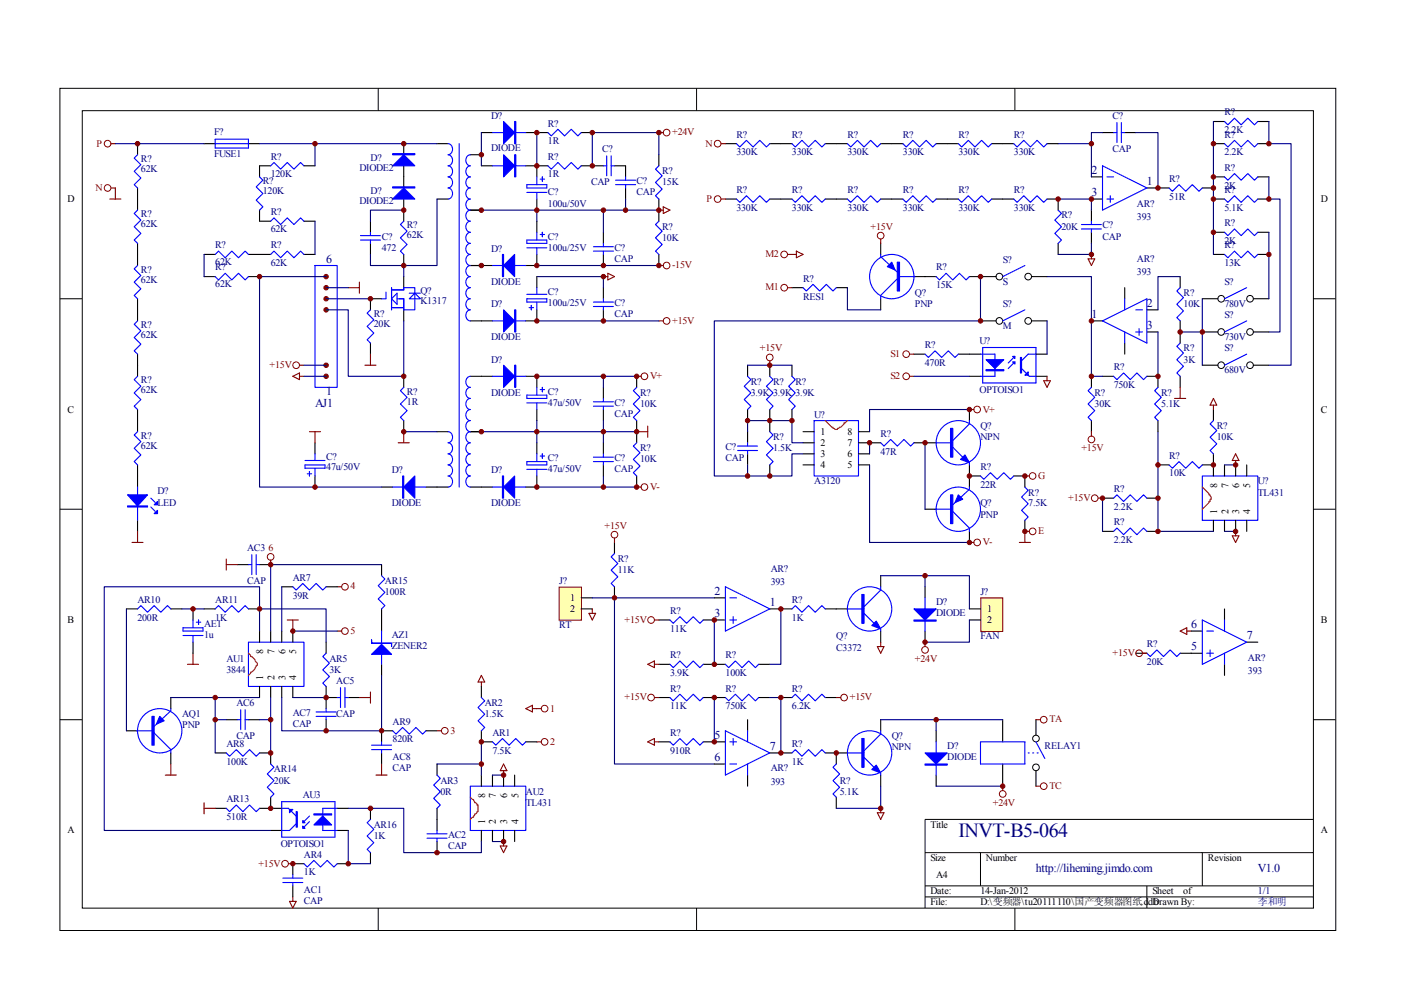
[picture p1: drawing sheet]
<svg xmlns="http://www.w3.org/2000/svg" width="297mm" height="210mm" viewBox="0 0 297 210" stroke-linecap="round" stroke-linejoin="round" font-family="sans-serif">
<defs><g id="words">
<text font-size="4.2" fill="#000080" x="203.2" y="177.4">INVT-B5-064</text>
<g font-size="2.5" fill="#000080">
<text x="231.4" y="36.9">2</text>
<text x="231.4" y="41.6">3</text>
<text x="243.2" y="39.2">1</text>
<text x="69.2" y="55.7">6</text>
<text x="243.2" y="65">2</text>
<text x="231.4" y="67.4">1</text>
<text x="243.2" y="69.8">3</text>
<text x="69.2" y="83.8">1</text>
<text x="66.8" y="86.2">AJ1</text>
<text x="151.5" y="126.2">2</text>
<text x="151.5" y="130.8">3</text>
<text x="163.2" y="128.5">1</text>
<text x="252.6" y="137.9">5</text>
<text x="252.6" y="133.2">6</text>
<text x="264.3" y="135.6">7</text>
<text x="151.5" y="156.6">5</text>
<text x="151.5" y="161.4">6</text>
<text x="163.2" y="159">7</text>
<text x="219.6" y="184.8">http://liheming.jimdo.com</text>
<text x="266.7" y="184.8">V1.0</text>
</g>
<g font-size="2.1" fill="#000080">
<text x="45.4" y="28.7">F?</text>
<text x="104.1" y="25.2">D?</text>
<text x="116.2" y="26.9">R?</text>
<text x="156.1" y="29.2">R?</text>
<text x="167.9" y="29.2">R?</text>
<text x="179.7" y="29.2">R?</text>
<text x="191.4" y="29.2">R?</text>
<text x="203.2" y="29.2">R?</text>
<text x="215" y="29.2">R?</text>
<text x="235.9" y="25.2">C?</text>
<text x="259.6" y="24.5">R?</text>
<text x="259.6" y="28.2">2.2K</text>
<text x="259.6" y="29.2">R?</text>
<text x="29.9" y="34.4">R?</text>
<text x="45.4" y="33.2">FUSE1</text>
<text x="57.4" y="33.9">R?</text>
<text x="78.6" y="34.1">D?</text>
<text x="104.1" y="32">DIODE</text>
<text x="116.2" y="30.6">1R</text>
<text x="116.2" y="33.9">R?</text>
<text x="127.7" y="32.3">C?</text>
<text x="156.1" y="32.9">330K</text>
<text x="167.9" y="32.9">330K</text>
<text x="179.7" y="32.9">330K</text>
<text x="191.4" y="32.9">330K</text>
<text x="203.2" y="32.9">330K</text>
<text x="215" y="32.9">330K</text>
<text x="235.9" y="32.3">CAP</text>
<text x="259.6" y="32.9">2.2K</text>
<text x="29.9" y="36.5">62K</text>
<text x="55.7" y="39">R?</text>
<text x="55.7" y="41.2">120K</text>
<text x="57.4" y="37.4">120K</text>
<text x="76.2" y="36.3">DIODE2</text>
<text x="78.6" y="41.2">D?</text>
<text x="116.2" y="37.6">1R</text>
<text x="116.2" y="41.4">C?</text>
<text x="125.3" y="39.3">CAP</text>
<text x="135" y="39">C?</text>
<text x="135" y="41.4">CAP</text>
<text x="140.4" y="36.9">R?</text>
<text x="140.4" y="39.3">15K</text>
<text x="156.1" y="40.9">R?</text>
<text x="167.9" y="40.9">R?</text>
<text x="179.7" y="40.9">R?</text>
<text x="191.4" y="40.9">R?</text>
<text x="203.2" y="40.9">R?</text>
<text x="215" y="40.9">R?</text>
<text x="247.9" y="38.6">R?</text>
<text x="259.6" y="36.3">R?</text>
<text x="259.6" y="40">2K</text>
<text x="259.6" y="40.9">R?</text>
<text x="29.9" y="46.1">R?</text>
<text x="57.4" y="45.6">R?</text>
<text x="76.2" y="43.3">DIODE2</text>
<text x="116.2" y="43.8">100u/50V</text>
<text x="156.1" y="44.7">330K</text>
<text x="167.9" y="44.7">330K</text>
<text x="179.7" y="44.7">330K</text>
<text x="191.4" y="44.7">330K</text>
<text x="203.2" y="44.7">330K</text>
<text x="215" y="44.7">330K</text>
<text x="225" y="46.3">R?</text>
<text x="241" y="43.8">AR?</text>
<text x="241" y="46.6">393</text>
<text x="247.9" y="42.3">51R</text>
<text x="259.6" y="44.7">5.1K</text>
<text x="29.9" y="48.2">62K</text>
<text x="45.6" y="52.7">R?</text>
<text x="57.4" y="49.1">62K</text>
<text x="57.4" y="52.7">R?</text>
<text x="80.9" y="50.8">C?</text>
<text x="80.9" y="53.2">472</text>
<text x="86.3" y="48.4">R?</text>
<text x="86.3" y="50.6">62K</text>
<text x="104.1" y="53.4">D?</text>
<text x="116.2" y="50.8">C?</text>
<text x="116.2" y="53.2">100u/25V</text>
<text x="130.3" y="53.2">C?</text>
<text x="140.4" y="48.7">R?</text>
<text x="140.4" y="51.1">10K</text>
<text x="225" y="48.7">20K</text>
<text x="233.8" y="48.4">C?</text>
<text x="233.8" y="50.8">CAP</text>
<text x="259.6" y="48">R?</text>
<text x="259.6" y="51.7">2K</text>
<text x="259.6" y="52.7">R?</text>
<text x="29.9" y="57.8">R?</text>
<text x="29.9" y="60">62K</text>
<text x="45.6" y="56.2">62K</text>
<text x="45.6" y="57.3">R?</text>
<text x="57.4" y="56.4">62K</text>
<text x="130.3" y="55.5">CAP</text>
<text x="170.3" y="59.7">R?</text>
<text x="198.5" y="57.3">R?</text>
<text x="212.6" y="55.7">S?</text>
<text x="241" y="55.5">AR?</text>
<text x="241" y="58.3">393</text>
<text x="259.6" y="56.4">13K</text>
<text x="45.6" y="60.9">62K</text>
<text x="89.2" y="62.3">Q?</text>
<text x="89.2" y="64.4">K1317</text>
<text x="104.1" y="60.5">DIODE</text>
<text x="104.1" y="65.1">D?</text>
<text x="116.2" y="62.5">C?</text>
<text x="116.2" y="64.9">100u/25V</text>
<text x="130.3" y="64.9">C?</text>
<text x="170.3" y="63.5">RES1</text>
<text x="194" y="62.8">Q?</text>
<text x="194" y="65.1">PNP</text>
<text x="198.5" y="61.1">15K</text>
<text x="212.6" y="60.5">S</text>
<text x="212.6" y="65.1">S?</text>
<text x="251" y="62.8">R?</text>
<text x="251" y="65.1">10K</text>
<text x="259.6" y="60.5">S?</text>
<text x="259.6" y="65.1">780V</text>
<text x="29.9" y="69.6">R?</text>
<text x="29.9" y="71.7">62K</text>
<text x="79.2" y="67.2">R?</text>
<text x="79.2" y="69.4">20K</text>
<text x="130.3" y="67.2">CAP</text>
<text x="212.6" y="69.8">M</text>
<text x="259.6" y="67.5">S?</text>
<text x="104.1" y="72.2">DIODE</text>
<text x="104.1" y="76.9">D?</text>
<text x="196.1" y="73.8">R?</text>
<text x="196.1" y="77.6">470R</text>
<text x="207.7" y="72.9">U?</text>
<text x="251" y="74.5">R?</text>
<text x="251" y="76.9">3K</text>
<text x="259.6" y="72.2">730V</text>
<text x="259.6" y="74.5">S?</text>
<text x="29.9" y="81.3">R?</text>
<text x="29.9" y="83.4">62K</text>
<text x="86.3" y="83.7">R?</text>
<text x="104.1" y="83.9">DIODE</text>
<text x="116.2" y="83.7">C?</text>
<text x="135.7" y="83.9">R?</text>
<text x="159.2" y="81.5">R?</text>
<text x="159.2" y="83.9">3.9K 3.9K 3.9K</text>
<text x="163.9" y="81.5">R?</text>
<text x="168.7" y="81.5">R?</text>
<text x="207.7" y="83.2">OPTOISO1</text>
<text x="232.1" y="83.9">R?</text>
<text x="236.1" y="78.5">R?</text>
<text x="236.1" y="82.3">750K</text>
<text x="246.2" y="83.9">R?</text>
<text x="259.6" y="79.2">680V</text>
<text x="86.3" y="85.8">1R</text>
<text x="116.2" y="86">47u/50V</text>
<text x="130.3" y="86">C?</text>
<text x="130.3" y="88.4">CAP</text>
<text x="135.7" y="86.3">10K</text>
<text x="172.6" y="88.6">U?</text>
<text x="232.1" y="86.3">30K</text>
<text x="246.2" y="86.3">5.1K</text>
<text x="29.9" y="93.1">R?</text>
<text x="29.9" y="95.2">62K</text>
<text x="135.7" y="95.7">R?</text>
<text x="153.8" y="95.4">C?</text>
<text x="163.9" y="93.3">R?</text>
<text x="163.9" y="95.7">1.5K</text>
<text x="186.7" y="92.6">R?</text>
<text x="207.9" y="90.9">Q?</text>
<text x="207.9" y="93.3">NPN</text>
<text x="258" y="90.9">R?</text>
<text x="258" y="93.3">10K</text>
<text x="69.2" y="97.6">C?</text>
<text x="69.2" y="99.7">47u/50V</text>
<text x="83.1" y="100.3">D?</text>
<text x="104.1" y="100.3">D?</text>
<text x="116.2" y="97.8">C?</text>
<text x="116.2" y="100.1">47u/50V</text>
<text x="130.3" y="97.8">C?</text>
<text x="130.3" y="100.1">CAP</text>
<text x="135.7" y="98">10K</text>
<text x="153.8" y="97.8">CAP</text>
<text x="186.7" y="96.4">47R</text>
<text x="207.9" y="99.7">R?</text>
<text x="247.9" y="97.3">R?</text>
<text x="247.9" y="101">10K</text>
<text x="33.4" y="104.8">D?</text>
<text x="33.4" y="107.2">LED</text>
<text x="83.1" y="107.2">DIODE</text>
<text x="104.1" y="107.4">DIODE</text>
<text x="172.6" y="102.7">A3120</text>
<text x="207.9" y="107.4">Q?</text>
<text x="207.9" y="103.4">22R</text>
<text x="218" y="105.1">R?</text>
<text x="218" y="107.4">7.5K</text>
<text x="236.1" y="104.3">R?</text>
<text x="266.7" y="102.7">U?</text>
<text x="266.7" y="105.1">TL431</text>
<text x="207.9" y="109.7">PNP</text>
<text x="236.1" y="111.4">R?</text>
<text x="236.1" y="108.1">2.2K</text>
<text x="52.4" y="116.8">AC3</text>
<text x="131" y="119.1">R?</text>
<text x="236.1" y="115.2">2.2K</text>
<text x="52.4" y="123.9">CAP</text>
<text x="62.1" y="123.1">AR7</text>
<text x="81.6" y="123.9">AR15</text>
<text x="118.5" y="123.9">J?</text>
<text x="131" y="121.5">11K</text>
<text x="163.4" y="121.3">AR?</text>
<text x="163.4" y="124.1">393</text>
<text x="29.1" y="127.9">AR10</text>
<text x="29.1" y="131.6">200R</text>
<text x="45.6" y="127.9">AR11</text>
<text x="45.6" y="131.6">1K</text>
<text x="62.1" y="126.9">39R</text>
<text x="81.6" y="126.2">100R</text>
<text x="142.1" y="130.1">R?</text>
<text x="167.9" y="127.9">R?</text>
<text x="167.9" y="131.6">1K</text>
<text x="198.5" y="128.3">D?</text>
<text x="198.5" y="130.7">DIODE</text>
<text x="207.9" y="126.2">J?</text>
<text x="43.3" y="133">AE1</text>
<text x="43.3" y="135.3">1u</text>
<text x="83.1" y="135.3">AZ1</text>
<text x="83.1" y="137.7">ZENER2</text>
<text x="118.5" y="133.2">RT</text>
<text x="142.1" y="134">11K</text>
<text x="177.3" y="135.6">Q?</text>
<text x="177.3" y="137.9">C3372</text>
<text x="207.9" y="135.6">FAN</text>
<text x="243.2" y="137.3">R?</text>
<text x="48" y="140.3">AU1</text>
<text x="48" y="142.6">3844</text>
<text x="69.8" y="140.3">AR5</text>
<text x="69.8" y="142.6">3K</text>
<text x="142.1" y="139.5">R?</text>
<text x="142.1" y="143.4">3.9K</text>
<text x="153.8" y="139.5">R?</text>
<text x="153.8" y="143.4">100K</text>
<text x="243.2" y="141">20K</text>
<text x="264.6" y="140.1">AR?</text>
<text x="264.6" y="142.8">393</text>
<text x="50.1" y="149.7">AC6</text>
<text x="71.3" y="145">AC5</text>
<text x="102.8" y="149.7">AR2</text>
<text x="142.1" y="146.7">R?</text>
<text x="153.8" y="146.7">R?</text>
<text x="167.9" y="146.7">R?</text>
<text x="38.6" y="152">AQ1</text>
<text x="38.6" y="154.4">PNP</text>
<text x="62.1" y="151.8">AC7</text>
<text x="62.1" y="154.1">CAP</text>
<text x="71.3" y="152">CAP</text>
<text x="83.2" y="153.7">AR9</text>
<text x="102.8" y="152">1.5K</text>
<text x="142.1" y="150.4">11K</text>
<text x="153.8" y="150.4">750K</text>
<text x="167.9" y="150.4">6.2K</text>
<text x="48" y="158.3">AR8</text>
<text x="50.1" y="156.7">CAP</text>
<text x="83.2" y="157.4">820R</text>
<text x="83.2" y="161.2">AC8</text>
<text x="104.4" y="156.1">AR1</text>
<text x="104.4" y="159.8">7.5K</text>
<text x="142.1" y="156.1">R?</text>
<text x="142.1" y="159.8">910R</text>
<text x="167.9" y="158.3">R?</text>
<text x="189.1" y="156.7">Q?</text>
<text x="189.1" y="159.1">NPN</text>
<text x="200.8" y="158.8">D?</text>
<text x="200.8" y="161.2">DIODE</text>
<text x="221.5" y="158.8">RELAY1</text>
<text x="48" y="162.2">100K</text>
<text x="58.1" y="163.8">AR14</text>
<text x="58.1" y="166.1">20K</text>
<text x="83.2" y="163.5">CAP</text>
<text x="93.4" y="166.1">AR3</text>
<text x="163.4" y="163.5">AR?</text>
<text x="163.4" y="166.4">393</text>
<text x="167.9" y="162.2">1K</text>
<text x="178.1" y="166.1">R?</text>
<text x="48" y="170.1">AR13</text>
<text x="48" y="173.8">510R</text>
<text x="64.2" y="169.2">AU3</text>
<text x="93.4" y="168.5">0R</text>
<text x="111.5" y="168.5">AU2</text>
<text x="111.5" y="170.8">TL431</text>
<text x="178.1" y="168.5">5.1K</text>
<text x="59.5" y="179.5">OPTOISO1</text>
<text x="79.2" y="175.5">AR16</text>
<text x="79.2" y="177.9">1K</text>
<text x="95" y="177.6">AC2</text>
<text x="64.4" y="181.9">AR4</text>
<text x="64.4" y="185.6">1K</text>
<text x="95" y="180">CAP</text>
<text x="64.4" y="189.3">AC1</text>
<text x="64.4" y="191.7">CAP</text>
<text x="266.7" y="189.6">1/1</text>
<text x="266.7" y="192">李和明</text>
</g>
<g font-size="2.1" fill="#800000">
<text x="142.5" y="28.7">+24V</text>
<text x="20.5" y="31.1">P</text>
<text x="149.6" y="31.1">N</text>
<text x="20.2" y="40.5">N</text>
<text x="149.8" y="42.8">P</text>
<text x="184.6" y="48.7">+15V</text>
<text x="142.5" y="56.9">-15V</text>
<text x="162.3" y="54.5">M2</text>
<text x="162.3" y="61.6">M1</text>
<text x="142.5" y="68.7">+15V</text>
<text x="161.1" y="74.5">+15V</text>
<text x="188.8" y="75.7">S1</text>
<text x="57.1" y="78.1">+15V</text>
<text x="137.8" y="80.4">V+</text>
<text x="188.8" y="80.4">S2</text>
<text x="208.4" y="87.5">V+</text>
<text x="229.3" y="95.7">+15V</text>
<text x="220.1" y="101.5">G</text>
<text x="137.8" y="103.9">V-</text>
<text x="226.5" y="106.2">+15V</text>
<text x="128.2" y="112.1">+15V</text>
<text x="220.1" y="113.3">E</text>
<text x="56.9" y="116.8">6</text>
<text x="208.4" y="115.6">V-</text>
<text x="74.3" y="125">4</text>
<text x="74.3" y="134.4">5</text>
<text x="132.4" y="132.1">+15V</text>
<text x="194" y="140.3">+24V</text>
<text x="235.9" y="139.1">+15V</text>
<text x="132.4" y="148.5">+15V</text>
<text x="180.2" y="148.5">+15V</text>
<text x="95.5" y="155.5">3</text>
<text x="116.7" y="150.9">1</text>
<text x="222.5" y="153.2">TA</text>
<text x="116.7" y="157.9">2</text>
<text x="222.5" y="167.3">TC</text>
<text x="210.5" y="170.8">+24V</text>
<text x="54.8" y="183.7">+15V</text>
</g>
<g font-size="2.1">
<text x="14.3" y="42.8">D</text>
<text x="280.1" y="42.8">D</text>
<text x="14.3" y="87.5">C</text>
<text x="280.1" y="87.5">C</text>
<text x="174" y="92.1">1</text>
<text x="174" y="94.5">2</text>
<text x="179.7" y="94.5">7</text>
<text x="179.7" y="92.1">8</text>
<text x="174" y="96.9">3</text>
<text x="174" y="99.2">4</text>
<text x="179.7" y="99.2">5</text>
<text x="179.7" y="96.9">6</text>
<text x="258.1" y="103.5" transform="rotate(-90 258.1 103.5)">8</text>
<text x="260.4" y="103.5" transform="rotate(-90 260.4 103.5)">7</text>
<text x="262.7" y="103.5" transform="rotate(-90 262.7 103.5)">6</text>
<text x="265.1" y="103.5" transform="rotate(-90 265.1 103.5)">5</text>
<text x="258.1" y="108.9" transform="rotate(-90 258.1 108.9)">1</text>
<text x="260.4" y="108.9" transform="rotate(-90 260.4 108.9)">2</text>
<text x="262.7" y="108.9" transform="rotate(-90 262.7 108.9)">3</text>
<text x="265.1" y="108.9" transform="rotate(-90 265.1 108.9)">4</text>
<text x="120.9" y="127.4">1</text>
<text x="120.9" y="129.7">2</text>
<text x="209.3" y="129.7">1</text>
<text x="14.3" y="132.1">B</text>
<text x="209.3" y="132.1">2</text>
<text x="280.1" y="132.1">B</text>
<text x="55.8" y="138.7" transform="rotate(-90 55.8 138.7)">8</text>
<text x="58.2" y="138.7" transform="rotate(-90 58.2 138.7)">7</text>
<text x="60.5" y="138.7" transform="rotate(-90 60.5 138.7)">6</text>
<text x="62.8" y="138.7" transform="rotate(-90 62.8 138.7)">5</text>
<text x="55.8" y="144.1" transform="rotate(-90 55.8 144.1)">1</text>
<text x="58.2" y="144.1" transform="rotate(-90 58.2 144.1)">2</text>
<text x="60.5" y="144.1" transform="rotate(-90 60.5 144.1)">3</text>
<text x="62.8" y="144.1" transform="rotate(-90 62.8 144.1)">4</text>
<text x="102.9" y="169.3" transform="rotate(-90 102.9 169.3)">8</text>
<text x="105.2" y="169.3" transform="rotate(-90 105.2 169.3)">7</text>
<text x="107.5" y="169.3" transform="rotate(-90 107.5 169.3)">6</text>
<text x="109.9" y="169.3" transform="rotate(-90 109.9 169.3)">5</text>
<text x="14.3" y="176.7">A</text>
<text x="102.9" y="174.7" transform="rotate(-90 102.9 174.7)">1</text>
<text x="105.2" y="174.7" transform="rotate(-90 105.2 174.7)">2</text>
<text x="107.5" y="174.7" transform="rotate(-90 107.5 174.7)">3</text>
<text x="109.9" y="174.7" transform="rotate(-90 109.9 174.7)">4</text>
<text x="197.3" y="175.5">Title</text>
<text x="280.1" y="176.7">A</text>
<text x="197.3" y="182.6">Size</text>
<text x="209" y="182.6">Number</text>
<text x="256.1" y="182.6">Revision</text>
<text x="197.3" y="189.6">Date:</text>
<text x="197.3" y="192">File:</text>
<text x="198.5" y="186.1">A4</text>
<text x="207.9" y="189.6">14-Jan-2012</text>
<text x="207.9" y="192">D:\变频器\tu20111110\国产变频器图纸.ddb</text>
<text x="244.3" y="189.6">Sheet</text>
<text x="244.3" y="192">Drawn By:</text>
<text x="250.9" y="189.6">of</text>
</g>
</g></defs>
<g fill="none" stroke="#000" stroke-width=".21">
<path d="M12.7 18.7h270.5v178.6h-270.5zM80.2 18.7v4.7M147.7 18.7v4.7M215.2 18.7v4.7M17.4 23.5h261.1v169h-261.1zM12.7 63.3h4.7M278.4 63.3h4.7M12.7 108h4.7M278.4 108h4.7M12.7 152.6h4.7M278.4 152.6h4.7M278.4 173.7h-82.3v18.8"/>
<path d="M80.2 192.5v4.7M147.7 192.5v4.7M196.1 180.8h82.3M196.1 187.8h82.3M196.1 190.2h82.3M207.9 180.8v7M215.2 192.5v4.7M243.2 187.8v4.7M254.9 180.8v7"/>
<circle cx="211.9" cy="58.6" r=".7"/>
<circle cx="218" cy="58.6" r=".71"/>
<circle cx="211.9" cy="68" r=".71"/>
<circle cx="218" cy="68" r=".71"/>
<circle cx="258.9" cy="70.4" r=".7"/>
<circle cx="258.9" cy="63.3" r=".7"/>
<circle cx="258.9" cy="77.4" r=".7"/>
<circle cx="265" cy="70.4" r=".71"/>
<circle cx="265" cy="77.4" r=".71"/>
<circle cx="265" cy="63.3" r=".71"/>
</g>
<g fill="none" stroke="#000" stroke-width=".23">
<path d="M29.2 30.5v2.3M29.2 39.9v4.7M43.3 30.5h2.3M52.7 30.5h2.3M57.4 35.2h-2.4v2.3M64.4 35.2h2.4M85.6 30.5v2.3M85.6 35.2v4.7M92.7 30.5h2.3M99.7 32.8h2.4M102.1 35.2h2.3M102.1 28.1h2.3"/>
<path d="M111.5 35.2h4.7M111.5 28.1h4.7M113.8 35.2v2.3M123.2 35.2h4.7M123.2 28.1h2.4M130.3 35.2h2.3v2.3M132.6 39.9v2.3M139.7 32.8v2.4M153.8 30.5h2.4M163.2 30.5h4.7M175 30.5h4.7M186.7 30.5h4.7"/>
<path d="M198.5 30.5h4.7M210.2 30.5h4.7M222 30.5h2.3M231.4 37.5h2.4M233.8 28.1h2.3M238.5 28.1h2.3M243.2 39.9h4.7M254.9 39.9h2.4M257.3 30.5h2.3M257.3 37.5h2.3M257.3 25.8h2.3M266.7 30.5h2.3"/>
<path d="M266.7 37.5h2.3M266.7 25.8h2.3M29.2 51.6v4.7M43.3 53.9h2.3M43.3 58.6h2.3M52.7 53.9h4.7M52.7 58.6h2.3M55 44.6v2.3h2.4M64.4 46.9h2.4M64.4 53.9h2.4M78.5 46.9v2.4M78.5 51.6v2.3"/>
<path d="M85.6 42.2v4.7M85.6 53.9v2.4M85.6 58.6v2.4M92.7 42.2h2.3M99.7 44.6h2.4M99.7 56.3h4.7M113.8 53.9v2.4h-2.3M113.8 42.2v2.4M113.8 46.9v2.4M113.8 58.6v2.4M127.9 49.3v2.3M127.9 53.9v2.4"/>
<path d="M139.7 42.2v4.7M139.7 53.9v2.4M153.8 42.2h2.4M163.2 42.2h4.7M175 42.2h4.7M186.7 42.2h4.7M186.7 51.6v2.3M193.8 58.6h4.7M198.5 42.2h4.7M205.5 58.6h5.7M210.2 42.2h4.7M218.7 58.6h3.3"/>
<path d="M222 42.2h2.3v2.4M224.3 51.6v2.3M231.4 42.2h2.4M231.4 44.6v2.3M231.4 49.3v2.3M250.2 58.6v2.4M257.3 42.2h2.3M257.3 53.9h2.3M257.3 49.3h2.3M266.7 42.2h2.3M266.7 53.9h2.3M266.7 49.3h2.3"/>
<path d="M29.2 63.3v4.7M29.2 75.1v4.7M78.5 72.7v2.4M80.9 63.3h-2.4v2.4M85.6 65.7v2.3M85.6 79.8v2.3M99.7 68h4.7M99.7 79.8h4.7M111.5 79.8h2.3v2.3M113.8 65.7v2.3h-2.3M127.9 61v2.3M127.9 65.7v2.3"/>
<path d="M135 79.8v2.3M158.5 77.4v2.4M163.2 77.4v2.4M167.9 77.4v2.4M167.9 61h2.4M177.3 61h2.4M186.7 63.3v2.4M193.8 75.1h2.3M203.2 75.1h4.7M205.5 79.8h2.4M207.9 68h3.3M218.7 68h3.3"/>
<path d="M219.6 79.8h2.4M219.6 75.1h2.4M231.4 68h2.4M231.4 79.8v2.3M233.8 79.8h2.3M238.5 61v2.3M238.5 72.7v2.4M243.2 79.8h2.3v2.3M243.2 70.4h2.3M243.2 65.7h2.3M250.2 68v4.7M250.2 79.8v2.3"/>
<path d="M254.9 63.3h3.3M254.9 70.4h3.3M254.9 77.4h3.3M265.7 63.3h3.3M265.7 70.4h3.3M265.7 77.4h3.3M29.2 86.8v4.7M29.2 98.6v4.7M66.8 93.9v2.3M85.6 89.2v2.3M92.7 91.5h2.3M99.7 91.5h2.4"/>
<path d="M113.8 86.8v2.4M113.8 93.9v2.3M127.9 82.1v2.4M127.9 86.8v2.4M127.9 93.9v2.3M127.9 98.6v2.3M135 89.2v4.7M158.5 86.8v2.4M158.5 91.5v2.4M158.5 96.2v2.4M163.2 86.8v4.7M163.2 98.6v2.3"/>
<path d="M167.9 86.8v2.4M170.3 91.5h2.3M170.3 98.6h2.3M170.3 93.9h2.3M170.3 96.2h2.3M182 91.5h2.4M182 98.6h2.4M182 93.9h4.7M182 96.2h2.4M193.8 93.9h4.7M205.5 86.8v2.4M205.5 98.6v4.7"/>
<path d="M231.4 89.2v2.3M245.5 98.6h2.4M245.5 89.2v2.3M254.9 98.6h2.4M257.3 86.8v2.4M257.3 96.2v4.7M259.6 98.6v2.3M262 98.6v2.3M264.3 98.6v2.3M29.2 110.3v2.4M50.3 119.7h2.4M55 119.7h2.4"/>
<path d="M66.8 100.9v2.4M80.9 103.3h2.3M80.9 119.7v2.4M90.3 103.3h4.7M99.7 103.3h4.7M113.8 100.9v2.4h-2.3M135 100.9v2.4M196.1 108h2.4M205.5 112.7v2.3M205.5 100.9h2.4M214.9 100.9h2.4v2.4M217.3 110.3v2.4"/>
<path d="M233.8 112.7h2.3M233.8 105.6h2.3M243.2 112.7h2.3M243.2 105.6h2.3M257.3 110.3v2.4M259.6 110.3v2.4M262 110.3v2.4M264.3 110.3v2.4M26.8 129.1h2.4M36.2 129.1h2.4M40.9 129.1v2.4M40.9 136.2v2.3"/>
<path d="M43.3 129.1h2.3M52.7 129.1h2.3M55 133.8v2.4M57.4 133.8v2.4M59.7 133.8v2.4M59.7 124.4h2.4M62.1 133.8v2.4M69.1 124.4h2.4M69.1 136.2v2.3M80.9 129.1v4.7M26.8 154.9h2.4M36.2 147.9v2.3"/>
<path d="M36.2 159.6v2.4M45.6 159.6h2.4M48 152.6h2.3M52.7 152.6h2.3M55 145.5v2.4M55 159.6h2.4v2.4M57.4 145.5v2.4M59.7 145.5v2.4M62.1 145.5v2.4M69.1 145.5v4.7M69.1 152.6v2.3M69.1 147.9h2.4"/>
<path d="M73.8 147.9h2.4M80.9 140.9v2.3M80.9 159.6v2.4M83.2 154.9h-2.3v2.4M90.3 154.9h2.4M102.1 145.5v2.4M102.1 154.9v2.4h2.3M111.5 157.3h2.3M45.6 171.4h2.4M55 171.4h4.7M57.4 169v2.4M57.4 176.1h2.3"/>
<path d="M71.5 176.1h2.3M71.5 171.4h2.3M78.5 171.4v2.3M92.7 162v2.3M92.7 171.4v4.7M92.7 178.4v2.4M102.1 164.3v2.4M102.1 176.1v2.3M104.4 164.3v2.4M104.4 176.1v2.3M106.8 164.3v2.4M106.8 176.1v2.3"/>
<path d="M109.1 164.3v2.4M109.1 176.1v2.3M62.1 187.8v2.4M64.4 183.1h-2.3v2.4M71.5 183.1h2.3M78.5 180.8v2.3"/>
</g>
<g fill="none" stroke="#00f" stroke-width=".23">
<path d="M29.2 32.8l-.7 .7 1.4 1.4-1.4 1.4 1.4 1.4-1.4 1.5 .7 .7M45.6 29.5h7.1v1.9h-7.1zM45.6 30.5h7.1M55 37.5l.7 .7-1.4 1.4 1.4 1.4-1.4 1.4 1.4 1.5-.7 .7M57.4 35.2l.7-.7 1.4 1.4 1.4-1.4 1.4 1.4 1.4-1.4 .7 .7M95 30.5a1.21 1.21 0 0 1 .9 1.1 1.21 1.21 0 0 1-.9 1.2 1.2 1.2 0 0 1 .9 1.2 1.2 1.2 0 0 1-.9 1.2 1.2 1.2 0 0 1 .9 1.1 1.2 1.2 0 0 1-.9 1.2 1.2 1.2 0 0 1 .9 1.2 1.2 1.2 0 0 1-.9 1.2 1.2 1.2 0 0 1 .9 1.1 1.2 1.2 0 0 1-.9 1.2M97.4 30.5v72.8M99.7 32.8a1.2 1.2 0 0 0-.9 1.2 1.2 1.2 0 0 0 .9 1.2 1.2 1.2 0 0 0-.9 1.1 1.2 1.2 0 0 0 .9 1.2 1.2 1.2 0 0 0-.9 1.2 1.2 1.2 0 0 0 .9 1.2 1.2 1.2 0 0 0-.9 1.1 1.2 1.2 0 0 0 .9 1.2 1.2 1.2 0 0 0-.9 1.2 1.2 1.2 0 0 0 .9 1.2 1.2 1.2 0 0 0-.9 1.1 1.2 1.2 0 0 0 .9 1.2 1.21 1.21 0 0 0-.9 1.2 1.21 1.21 0 0 0 .9 1.2 1.2 1.2 0 0 0-.9 1.1 1.2 1.2 0 0 0 .9 1.2 1.2 1.2 0 0 0-.9 1.2 1.2 1.2 0 0 0 .9 1.1 1.2 1.2 0 0 0-.9 1.2 1.2 1.2 0 0 0 .9 1.2 1.2 1.2 0 0 0-.9 1.2 1.2 1.2 0 0 0 .9 1.1 1.2 1.2 0 0 0-.9 1.2 1.2 1.2 0 0 0 .9 1.2 1.2 1.2 0 0 0-.9 1.2 1.2 1.2 0 0 0 .9 1.1 1.2 1.2 0 0 0-.9 1.2 1.2 1.2 0 0 0 .9 1.2M104.4 28.1h7.1M104.4 35.2h7.1M111.7 39.2h4.2v.7h-4.2zM113.8 37.5v1.7"/>
<path d="M114.5 38h1M115 37.5v.9M116.2 28.1l.7 .7 1.4-1.4 1.4 1.4 1.4-1.4 1.4 1.4 .7-.7M116.2 35.2l.7 .7 1.4-1.4 1.4 1.4 1.4-1.4 1.4 1.4 .7-.7M127.9 35.2h.7M128.6 33v4.3M129.6 35.2h.7M129.6 33v4.3M130.5 39.2h4.2M130.5 38.2h4.2M132.6 37.5v.7M132.6 39.2v.7"/>
<path d="M139.7 35.2l-.7 .7 1.4 1.4-1.4 1.4 1.4 1.4-1.4 1.4 .7 .7M156.2 30.5l.7 .7 1.4-1.4 1.4 1.4 1.4-1.4 1.4 1.4 .7-.7M167.9 30.5l.7 .7 1.4-1.4 1.4 1.4 1.4-1.4 1.5 1.4 .7-.7M179.7 30.5l.7 .7 1.4-1.4 1.4 1.4 1.4-1.4 1.4 1.4 .7-.7M191.4 30.5l.7 .7 1.4-1.4 1.5 1.4 1.4-1.4 1.4 1.4 .7-.7M203.2 30.5l.7 .7 1.4-1.4 1.4 1.4 1.4-1.4 1.4 1.4 .7-.7M214.9 30.5l.7 .7 1.5-1.4 1.4 1.4 1.4-1.4 1.4 1.4 .7-.7M233.8 35.2l9.4 4.7-9.4 4.7zM234.7 37.5h1.4M236.1 28.1h.7M236.8 26v4.2M237.7 28.1h.8"/>
<path d="M237.7 26v4.2M247.9 39.9l.7 .7 1.4-1.4 1.4 1.4 1.4-1.4 1.4 1.4 .7-.7M259.6 25.8l.7 .7 1.4-1.4 1.4 1.4 1.5-1.4 1.4 1.4 .7-.7M259.6 30.5l.7 .7 1.4-1.4 1.4 1.4 1.5-1.4 1.4 1.4 .7-.7M259.6 37.5l.7 .7 1.4-1.4 1.4 1.4 1.5-1.4 1.4 1.4 .7-.7M29.2 44.6l-.7 .7 1.4 1.4-1.4 1.4 1.4 1.4-1.4 1.4 .7 .7M29.2 56.3l-.7 .7 1.4 1.4-1.4 1.4 1.4 1.4-1.4 1.4 .7 .7M45.6 53.9l.7-.7 1.4 1.5 1.4-1.5 1.5 1.5 1.4-1.5 .7 .7M45.6 58.6l.7 .7 1.4-1.4 1.4 1.4 1.5-1.4 1.4 1.4 .7-.7M57.4 46.9l.7-.7 1.4 1.4 1.4-1.4 1.4 1.4 1.4-1.4 .7 .7M57.4 53.9l.7-.7 1.4 1.5 1.4-1.5 1.4 1.5 1.4-1.5 .7 .7M66.8 56.3h4.7v25.8h-4.7z"/>
<path d="M76.4 50h4.3M76.4 50.9h4.3M78.5 49.3v.7M78.5 50.9v.7M85.6 46.9l-.7 .7 1.4 1.4-1.4 1.4 1.4 1.4-1.4 1.4 .7 .7M104.4 56.3h7.1M111.7 50.9h4.2v.7h-4.2zM111.7 40.8h4.2M111.7 52.5h4.2M113.8 40.8v1.4M113.8 49.3v1.6M113.8 52.5v1.4"/>
<path d="M114.5 49.7h1M115 49.3v.9M125.8 53.2h4.2M125.8 52.3h4.2M127.9 51.6v.7M127.9 53.2v.7M139.7 46.9l-.7 .7 1.4 1.4-1.4 1.4 1.4 1.4-1.4 1.4 .7 .7M156.2 42.2l.7 .7 1.4-1.4 1.4 1.4 1.4-1.4 1.4 1.4 .7-.7M167.9 42.2l.7 .7 1.4-1.4 1.4 1.4 1.4-1.4 1.5 1.4 .7-.7M179.7 42.2l.7 .7 1.4-1.4 1.4 1.4 1.4-1.4 1.4 1.4 .7-.7M186.7 53.9v.5l3.5 3.3M190.2 59.1l-3.5 3.5v.7"/>
<path d="M190.7 58.6h3.3M191.4 42.2l.7 .7 1.4-1.4 1.5 1.4 1.4-1.4 1.4 1.4 .7-.7M198.5 58.6l.7 .7 1.4-1.4 1.4 1.4 1.4-1.4 1.4 1.4 .7-.7M203.2 42.2l.7 .7 1.4-1.4 1.4 1.4 1.4-1.4 1.4 1.4 .7-.7M214.9 42.2l.7 .7 1.5-1.4 1.4 1.4 1.4-1.4 1.4 1.4 .7-.7M217.3 56.3l-4.7 2.3M224.3 44.6l.8 .7-1.5 1.4 1.5 1.4-1.5 1.4 1.5 1.4-.8 .7M229.3 47.6h4.2M229.3 48.5h4.2M231.4 46.9v.7M231.4 48.5v.8M234.7 42.2h1.4"/>
<path d="M235.4 41.5v1.4M259.6 42.2l.7 .7 1.4-1.4 1.4 1.4 1.5-1.4 1.4 1.4 .7-.7M259.6 49.3l.7 .7 1.4-1.5 1.4 1.5 1.5-1.5 1.4 1.5 .7-.7M259.6 53.9l.7 .8 1.4-1.5 1.4 1.5 1.5-1.5 1.4 1.5 .7-.8M29.2 68l-.7 .7 1.4 1.5-1.4 1.4 1.4 1.4-1.4 1.4 .7 .7M29.2 79.8l-.7 .7 1.4 1.4-1.4 1.4 1.4 1.4-1.4 1.4 .7 .7M78.5 65.7l-.7 .7 1.5 1.4-1.5 1.4 1.5 1.4-1.5 1.4 .7 .7M81.8 61.9v1.4h-.9M83 61.5h2.6v-.5h2.4v4.7h-2.4v-2.4h-1.4M83 61v4.7M83 65.2h2.6M83 63.3l1.2-1.1v2.3z"/>
<path d="M86.8 63.3l1.2-1.1 1.1 1.1zM86.8 62.2h2.3M99.7 65.7a1.2 1.2 0 0 0-.9 1.2 1.2 1.2 0 0 0 .9 1.1M99.7 79.8a1.2 1.2 0 0 0-.9 1.2 1.2 1.2 0 0 0 .9 1.1 1.2 1.2 0 0 0-.9 1.2 1.2 1.2 0 0 0 .9 1.2 1.2 1.2 0 0 0-.9 1.2 1.2 1.2 0 0 0 .9 1.1 1.2 1.2 0 0 0-.9 1.2 1.2 1.2 0 0 0 .9 1.2 1.2 1.2 0 0 0-.9 1.2 1.2 1.2 0 0 0 .9 1.1 1.2 1.2 0 0 0-.9 1.2 1.2 1.2 0 0 0 .9 1.2 1.2 1.2 0 0 0-.9 1.2 1.2 1.2 0 0 0 .9 1.1M104.4 68h7.1M104.4 79.8h7.1M111.7 63.3h4.2v.7h-4.2zM111.7 62.4h4.2M112.2 65.2h.9M112.6 64.8v.9M113.8 61v1.4M113.8 64v1.7"/>
<path d="M125.8 64h4.2M125.8 65h4.2M127.9 63.3v.7M127.9 65v.7M158.5 79.8l.7 .7-1.4 1.4 1.4 1.4-1.4 1.4 1.4 1.4-.7 .7M163.2 79.8l.7 .7-1.4 1.4 1.4 1.4-1.4 1.4 1.4 1.4-.7 .7M167.9 79.8l.7 .7-1.4 1.4 1.4 1.4-1.4 1.4 1.4 1.4-.7 .7M170.3 61l.7 .7 1.4-1.4 1.4 1.4 1.4-1.4 1.4 1.4 .7-.7M196.1 75.1l.7 .7 1.4-1.4 1.5 1.4 1.4-1.4 1.4 1.4 .7-.7M207.9 75.1h3v4.7h-3M208.4 73.7h11.2v7.5h-11.2zM215.2 76.7l-1.4 1.4"/>
<path d="M215.2 75.6l-1.4 1.4M216.6 78.1l1.6 1.7h1.4M217.3 65.7l-4.7 2.3M219.6 75.1h-1.6l-1.4 1.4M233.8 68l9.4-4.7v9.4zM236.1 79.8l.7 .7 1.4-1.4 1.4 1.4 1.4-1.4 1.5 1.4 .7-.7M238.5 63.3v2.4M238.5 70.4v2.3M240.8 65.7h1.4M240.8 70.4h1.4M241.5 69.7v1.4M250.2 61l-.7 .7 1.4 1.4-1.4 1.4 1.4 1.4-1.4 1.4 .7 .7"/>
<path d="M250.2 72.7l-.7 .7 1.4 1.5-1.4 1.4 1.4 1.4-1.4 1.4 .7 .7M264.3 61l-4.7 2.3M264.3 68l-4.7 2.4M264.3 75.1l-4.7 2.3M29.2 91.5l-.7 .7 1.4 1.4-1.4 1.5 1.4 1.4-1.4 1.4 .7 .7M64.7 98.6h4.2v.7h-4.2zM64.7 97.6h4.2M65.6 100v.9M66.8 96.2v1.4M66.8 99.3v1.6M85.6 82.1l-.7 .7 1.4 1.4-1.4 1.5 1.4 1.4-1.4 1.4 .7 .7M95 91.5a1.2 1.2 0 0 1 .9 1.2 1.2 1.2 0 0 1-.9 1.2 1.2 1.2 0 0 1 .9 1.2 1.2 1.2 0 0 1-.9 1.1"/>
<path d="M95 96.2a1.2 1.2 0 0 1 .9 1.2 1.2 1.2 0 0 1-.9 1.2 1.2 1.2 0 0 1 .9 1.1 1.2 1.2 0 0 1-.9 1.2 1.2 1.2 0 0 1 .9 1.2 1.2 1.2 0 0 1-.9 1.2M99.7 96.2a1.2 1.2 0 0 0-.9 1.2 1.2 1.2 0 0 0 .9 1.2 1.2 1.2 0 0 0-.9 1.1 1.2 1.2 0 0 0 .9 1.2 1.2 1.2 0 0 0-.9 1.2 1.2 1.2 0 0 0 .9 1.2M111.7 97.9h4.2v.7h-4.2zM111.7 83.8h4.2v.7h-4.2zM111.7 85.4h4.2M111.7 99.5h4.2M113.8 82.1v1.7M113.8 85.4v1.4M113.8 96.2v1.7M113.8 99.5v1.4M114.5 82.6h1M114.5 96.7h1"/>
<path d="M115 82.1v1M115 96.2v1M125.8 97.9h4.2M125.8 86.1h4.2M125.8 85.2h4.2M125.8 96.9h4.2M127.9 84.5v.7M127.9 86.1v.7M127.9 96.2v.7M127.9 97.9v.7M135 82.1l-.7 .7 1.4 1.4-1.4 1.5 1.4 1.4-1.4 1.4 .7 .7M135 93.9l-.7 .7 1.4 1.4-1.4 1.4 1.4 1.4-1.4 1.4 .7 .7"/>
<path d="M156.4 94.6h4.2M156.4 95.5h4.2M158.5 93.9v.7M158.5 95.5v.7M163.2 91.5l.7 .7-1.4 1.4 1.4 1.5-1.4 1.4 1.4 1.4-.7 .7M172.6 89.2h9.4v11.7h-9.4zM186.7 93.9l.7 .7 1.4-1.4 1.4 1.4 1.5-1.4 1.4 1.4 .7-.7M198.5 93.9h3.5M202 94.8l2.1 2.1M205.5 89.2v.7l-3.5 3.5M205.5 98.1v.5M231.4 82.1l-.7 .7 1.4 1.4-1.4 1.5 1.4 1.4-1.4 1.4 .7 .7"/>
<path d="M245.5 82.1l-.7 .7 1.4 1.4-1.4 1.5 1.4 1.4-1.4 1.4 .7 .7M247.9 98.6l.7 .7 1.4-1.4 1.4 1.4 1.4-1.4 1.4 1.4 .7-.7M257.3 89.2l-.7 .7 1.4 1.4-1.4 1.4 1.4 1.4-1.4 1.4 .7 .7M29.2 103.3v7M32 107.5l.9 .9M32 105.6l.9 1M52.7 119.7h.7M53.4 117.6v4.2M54.3 119.7h.7M54.3 117.6v4.2M65.1 100.4h1M83.2 103.3h7.1"/>
<path d="M104.4 103.3h7.1M198.2 108h3.3M202 108.4l3.5 3.6v.7M205.5 103.3v.4l-3.5 3.3M207.9 100.9l.7 .7 1.4-1.4 1.4 1.4 1.4-1.4 1.4 1.4 .7-.7M217.3 103.3l.7 .7-1.4 1.4 1.4 1.4-1.4 1.4 1.4 1.4-.7 .7M236.1 112.7l.7-.7 1.4 1.4 1.4-1.4 1.4 1.4 1.5-1.4 .7 .7M236.1 105.6l.7-.7 1.4 1.4 1.4-1.4 1.4 1.4 1.5-1.4 .7 .7M254.9 100.9h11.8v9.4h-11.8zM29.2 129.1l.7-.7 1.4 1.4 1.4-1.4 1.4 1.4 1.4-1.4 .7 .7M38.8 133.1h4.2v.7h-4.2zM38.8 134.7h4.2"/>
<path d="M40.9 131.5v1.6M40.9 134.7v1.5M41.6 131.9h1M42.1 131.5v.9M45.6 129.1l.7-.7 1.4 1.4 1.4-1.4 1.5 1.4 1.4-1.4 .7 .7M52.7 136.2h11.7v9.3h-11.7zM62.1 124.4l.7 .7 1.4-1.4 1.4 1.4 1.4-1.4 1.4 1.4 .7-.7M69.1 138.5l-.7 .7 1.4 1.4-1.4 1.4 1.4 1.4-1.4 1.4 .7 .7M80.9 122.1l.7 .7-1.4 1.4 1.4 1.4-1.4 1.4 1.4 1.4-.7 .7M80.9 133.8v7.1M28.9 154.9h3.3M32.7 155.4l3.5 3.5v.7"/>
<path d="M36.2 150.2v.5l-3.5 3.3M48 159.6l.7 .7 1.4-1.4 1.4 1.4 1.4-1.4 1.4 1.4 .7-.7M50.3 152.6h.7M51 150.5v4.2M52 152.6h.7M52 150.5v4.2M67 150.9h4.3M67 151.9h4.3M69.1 150.2v.7M69.1 151.9v.7M71.5 147.9h.7M72.2 145.8v4.2"/>
<path d="M73.1 147.9h.7M73.1 145.8v4.2M78.8 158h4.2M78.8 158.9h4.2M80.9 157.3v.7M80.9 158.9v.7M83.2 154.9l.8 .7 1.4-1.4 1.4 1.4 1.4-1.4 1.4 1.4 .7-.7M102.1 147.9l.7 .7-1.4 1.4 1.4 1.4-1.4 1.4 1.4 1.4-.7 .7M104.4 157.3l.7 .7 1.4-1.4 1.4 1.4 1.5-1.4 1.4 1.4 .7-.7M48 171.4l.7 .7 1.4-1.4 1.4 1.4 1.4-1.4 1.4 1.4 .7-.7M57.4 162l.7 .7-1.4 1.4 1.4 1.4-1.4 1.4 1.4 1.4-.7 .7M59.7 170h11.3v7.5h-11.3z"/>
<path d="M59.7 171.4h1.4l1.7 1.6M62.8 174.7l-1.4 1.4h-1.7M65.6 173l-1.4 1.4M65.6 174.2l-1.4 1.4M71.5 171.4h-3.1v4.7h3.1M78.5 173.7l-.7 .7 1.5 1.4-1.5 1.5 1.5 1.4-1.5 1.4 .7 .7M90.5 176.8h4.3M90.5 177.7h4.3M92.7 164.3l.7 .7-1.5 1.5 1.5 1.4-1.5 1.4 1.5 1.4-.7 .7M92.7 176.1v.7M92.7 177.7v.7M99.7 166.7h11.8v9.4h-11.8z"/>
<path d="M60 186.2h4.2M60 187.1h4.2M62.1 185.5v.7M62.1 187.1v.7M64.4 183.1l.7 .7 1.5-1.4 1.4 1.4 1.4-1.4 1.4 1.4 .7-.7"/>
<circle cx="189.1" cy="58.6" r="4.7"/>
<circle cx="203.2" cy="93.9" r="4.7"/>
<circle cx="203.2" cy="108" r="4.7"/>
<circle cx="33.9" cy="154.9" r="4.7"/>
</g>
<g fill="#800000" stroke="#800000" stroke-width=".21">
<circle cx="69.1" cy="58.6" r=".47"/>
<circle cx="69.1" cy="61" r=".47"/>
<circle cx="69.1" cy="63.3" r=".47"/>
<circle cx="69.1" cy="65.7" r=".47"/>
<circle cx="69.1" cy="77.4" r=".47"/>
<circle cx="69.1" cy="79.8" r=".47"/>
<circle cx="29.2" cy="30.5" r=".47"/>
<circle cx="85.6" cy="30.5" r=".47"/>
<circle cx="66.8" cy="30.5" r=".47"/>
<circle cx="78.5" cy="63.3" r=".47"/>
<circle cx="85.6" cy="79.8" r=".47"/>
<circle cx="85.6" cy="44.6" r=".47"/>
<circle cx="85.6" cy="56.3" r=".47"/>
<circle cx="55" cy="58.6" r=".47"/>
<circle cx="85.6" cy="91.5" r=".47"/>
<circle cx="66.8" cy="103.3" r=".47"/>
<circle cx="102.1" cy="56.3" r=".47"/>
<circle cx="102.1" cy="32.8" r=".47"/>
<circle cx="135" cy="91.5" r=".47"/>
<circle cx="102.1" cy="91.5" r=".47"/>
<circle cx="113.8" cy="79.8" r=".47"/>
<circle cx="113.8" cy="91.5" r=".47"/>
<circle cx="127.9" cy="91.5" r=".47"/>
<circle cx="113.8" cy="103.3" r=".47"/>
<circle cx="135" cy="103.3" r=".47"/>
<circle cx="127.9" cy="103.3" r=".47"/>
<circle cx="127.9" cy="79.8" r=".47"/>
<circle cx="135" cy="79.8" r=".47"/>
<circle cx="139.7" cy="28.1" r=".47"/>
<circle cx="125.6" cy="35.2" r=".47"/>
<circle cx="125.6" cy="28.1" r=".47"/>
<circle cx="102.1" cy="44.6" r=".47"/>
<circle cx="132.6" cy="44.6" r=".47"/>
<circle cx="113.8" cy="56.3" r=".47"/>
<circle cx="139.7" cy="56.3" r=".47"/>
<circle cx="127.9" cy="56.3" r=".47"/>
<circle cx="113.8" cy="68" r=".47"/>
<circle cx="127.9" cy="68" r=".47"/>
<circle cx="127.9" cy="44.6" r=".47"/>
<circle cx="113.8" cy="44.6" r=".47"/>
<circle cx="127.9" cy="58.6" r=".47"/>
<circle cx="139.7" cy="44.6" r=".47"/>
<circle cx="113.8" cy="35.2" r=".47"/>
<circle cx="113.8" cy="28.1" r=".47"/>
<circle cx="62.1" cy="133.8" r=".47"/>
<circle cx="57.4" cy="159.6" r=".47"/>
<circle cx="57.4" cy="171.4" r=".47"/>
<circle cx="57.4" cy="152.6" r=".47"/>
<circle cx="45.6" cy="147.9" r=".47"/>
<circle cx="45.6" cy="152.6" r=".47"/>
<circle cx="69.1" cy="154.9" r=".47"/>
<circle cx="69.1" cy="147.9" r=".47"/>
<circle cx="55" cy="129.1" r=".47"/>
<circle cx="80.9" cy="154.9" r=".47"/>
<circle cx="40.9" cy="129.1" r=".47"/>
<circle cx="57.4" cy="119.7" r=".47"/>
<circle cx="73.8" cy="183.1" r=".47"/>
<circle cx="92.7" cy="180.8" r=".47"/>
<circle cx="78.5" cy="171.4" r=".47"/>
<circle cx="106.8" cy="164.3" r=".47"/>
<circle cx="106.8" cy="178.4" r=".47"/>
<circle cx="62.1" cy="183.1" r=".47"/>
<circle cx="102.1" cy="162" r=".47"/>
<circle cx="102.1" cy="157.3" r=".47"/>
<circle cx="231.4" cy="30.5" r=".47"/>
<circle cx="224.3" cy="42.2" r=".47"/>
<circle cx="257.3" cy="39.9" r=".47"/>
<circle cx="257.3" cy="30.5" r=".47"/>
<circle cx="257.3" cy="37.5" r=".47"/>
<circle cx="257.3" cy="42.2" r=".47"/>
<circle cx="257.3" cy="49.3" r=".47"/>
<circle cx="269" cy="53.9" r=".47"/>
<circle cx="269" cy="42.2" r=".47"/>
<circle cx="269" cy="30.5" r=".47"/>
<circle cx="254.9" cy="70.4" r=".47"/>
<circle cx="250.2" cy="70.4" r=".47"/>
<circle cx="257.3" cy="98.6" r=".47"/>
<circle cx="245.5" cy="112.7" r=".47"/>
<circle cx="245.5" cy="105.6" r=".47"/>
<circle cx="245.5" cy="98.6" r=".47"/>
<circle cx="262" cy="98.6" r=".47"/>
<circle cx="262" cy="112.7" r=".47"/>
<circle cx="233.8" cy="105.6" r=".47"/>
<circle cx="231.4" cy="68" r=".47"/>
<circle cx="245.5" cy="79.8" r=".47"/>
<circle cx="205.5" cy="100.9" r=".47"/>
<circle cx="217.3" cy="100.9" r=".47"/>
<circle cx="217.3" cy="112.7" r=".47"/>
<circle cx="196.1" cy="93.9" r=".47"/>
<circle cx="184.4" cy="93.9" r=".47"/>
<circle cx="205.5" cy="86.8" r=".47"/>
<circle cx="205.5" cy="115" r=".47"/>
<circle cx="167.9" cy="89.2" r=".47"/>
<circle cx="163.2" cy="89.2" r=".47"/>
<circle cx="163.2" cy="100.9" r=".47"/>
<circle cx="158.5" cy="89.2" r=".47"/>
<circle cx="207.9" cy="68" r=".47"/>
<circle cx="158.5" cy="100.9" r=".47"/>
<circle cx="163.2" cy="77.4" r=".47"/>
<circle cx="231.4" cy="79.8" r=".47"/>
<circle cx="207.9" cy="58.6" r=".47"/>
</g>
<g fill="#00f" stroke="#00f" stroke-width=".23">
<path d="M83.2 35.2l2.4-2.4 2.4 2.4z"/>
<path d="M85.6 39.9l2.4 2.3h-4.8z"/>
<path d="M27 104.9h4.3l-2.1 2.4z"/>
<path d="M32.7 108.9l.7-.7v.7z"/>
<path d="M32.7 107l.7-.7v.7z"/>
<path d="M85.6 103.3l2.4-2.4v4.7z"/>
<path d="M106.8 25.8l2.3 2.3-2.3 2.4z"/>
<path d="M106.8 32.8l2.3 2.4-2.3 2.3z"/>
<path d="M106.8 56.3l2.3-2.4v4.7z"/>
<path d="M106.8 65.7l2.3 2.3-2.3 2.4z"/>
<path d="M106.8 77.4l2.3 2.4-2.3 2.3z"/>
<path d="M106.8 103.3l2.3-2.4v4.7z"/>
<path d="M68.4 173l1.9 1.9h-3.7z"/>
<path d="M64.2 175.1l.5 .5h-.5z"/>
<path d="M64.2 174l.5 .4h-.5z"/>
<path d="M61.4 171.6h.7l-.7 .7z"/>
<path d="M78.8 138.7l2.1-2.1 2.1 2.1z"/>
<path d="M33.9 151.9l.9 .9-1.6 .7z"/>
<path d="M209.1 76.3h3.7l-1.9 1.8z"/>
<path d="M214.7 75.6h.5v.4z"/>
<path d="M214.7 76.7h.5v.5z"/>
<path d="M217.3 79.5l.7-.7v.7z"/>
<path d="M203.6 97.4l1-.9 .9 1.6z"/>
<path d="M203.2 104.9l.9 1-1.6 .7z"/>
<path d="M189.1 55.6l.7 1.6-1.7-.7z"/>
<path d="M83.2 32.6h4.8v.2h-4.8z" fill-rule="evenodd"/>
<path d="M83.2 39.6h4.8v.3h-4.8z" fill-rule="evenodd"/>
<path d="M27 107.3h4.3v.2h-4.3z" fill-rule="evenodd"/>
<path d="M85.4 100.9h.2v4.7h-.2z" fill-rule="evenodd"/>
<path d="M109.1 25.8h.3v4.7h-.3z" fill-rule="evenodd"/>
<path d="M109.1 32.8h.3v4.7h-.3z" fill-rule="evenodd"/>
<path d="M106.5 53.9h.3v4.7h-.3z" fill-rule="evenodd"/>
<path d="M109.1 65.7h.3v4.7h-.3z" fill-rule="evenodd"/>
<path d="M109.1 77.4h.3v4.7h-.3z" fill-rule="evenodd"/>
<path d="M106.5 100.9h.3v4.7h-.3z" fill-rule="evenodd"/>
<path d="M66.6 172.6h3.7v.2h-3.7z" fill-rule="evenodd"/>
<path d="M62.8 172.1h.2v3.3h-.2z" fill-rule="evenodd"/>
<path d="M78.8 135.7v.7h4.2v.7v-.7h-4.2z" fill-rule="evenodd"/>
<path d="M32.2 151.9h.5v6.1h-.5z" fill-rule="evenodd"/>
<path d="M209.1 78.4h3.7v.2h-3.7z" fill-rule="evenodd"/>
<path d="M216.3 75.8h.3v3.3h-.3z" fill-rule="evenodd"/>
<path d="M201.5 90.8h.5v6.1h-.5z" fill-rule="evenodd"/>
<path d="M201.5 104.9h.5v6.1h-.5z" fill-rule="evenodd"/>
<path d="M190.2 55.6h.5v6.1h-.5z" fill-rule="evenodd"/>
</g>
<g fill="none" stroke="#800000" stroke-width=".21">
<circle cx="22.8" cy="39.9" r=".7"/>
<circle cx="22.8" cy="30.5" r=".7"/>
<circle cx="141.3" cy="28.1" r=".71"/>
<circle cx="152.2" cy="30.5" r=".7"/>
<circle cx="141.3" cy="56.3" r=".71"/>
<circle cx="152.2" cy="42.2" r=".7"/>
<circle cx="166.3" cy="53.9" r=".71"/>
<circle cx="186.7" cy="50" r=".71"/>
<circle cx="62.8" cy="77.4" r=".71"/>
<circle cx="136.6" cy="79.8" r=".71"/>
<circle cx="141.3" cy="68" r=".71"/>
<circle cx="163.2" cy="75.8" r=".71"/>
<circle cx="166.3" cy="61" r=".71"/>
<circle cx="192.1" cy="79.8" r=".71"/>
<circle cx="192.1" cy="75.1" r=".7"/>
<circle cx="207.2" cy="86.8" r=".7"/>
<circle cx="231.4" cy="93.2" r=".71"/>
<circle cx="57.4" cy="118.1" r=".71"/>
<circle cx="136.6" cy="103.3" r=".7"/>
<circle cx="207.2" cy="115" r=".7"/>
<circle cx="218.9" cy="112.7" r=".71"/>
<circle cx="218.9" cy="100.9" r=".7"/>
<circle cx="232.1" cy="105.6" r=".71"/>
<circle cx="73.1" cy="124.4" r=".7"/>
<circle cx="73.1" cy="133.8" r=".7"/>
<circle cx="94.3" cy="154.9" r=".71"/>
<circle cx="115.5" cy="157.3" r=".71"/>
<circle cx="115.5" cy="150.2" r=".71"/>
<circle cx="60.4" cy="183.1" r=".71"/>
</g>
<g fill="none" stroke="#800000" stroke-width=".23">
<path d="M23.5 30.5h1M23.5 39.9h1v2.3M139.7 28.1h.9M152.9 30.5h.9M23.3 42.2h2.3M76.2 59.8v2.4M127.9 58.6h1M128.9 57.9l1.4 .7-1.4 .7zM139.7 56.3h.9M139.7 44.6h.9M140.6 43.9l1.4 .7-1.4 .7zM152.9 42.2h.9"/>
<path d="M167 53.9h1.8M168.8 53.2l1.5 .7-1.5 .8zM186.7 50.7v.9M62.1 79.8l1.4-.7v1.4zM63.5 77.4h.9M63.5 79.8h.9M73.8 61h2.4M77.4 77.4h2.3M78.5 75.1v2.3M135 79.8h.9M139.7 68h.9M163.2 76.5v.9"/>
<path d="M167 61h.9M192.8 79.8h1M192.8 75.1h1M222 79.8v.9M65.6 91.5h2.4M66.8 91.5v2.4M84.4 93.9h2.4M85.6 91.5v2.4M135 91.5h2.3M137.3 90.4v2.3M205.5 86.8h1M221.3 80.7h1.4l-.7 1.4z"/>
<path d="M231.4 91.5v1M249 84.5h2.4M250.2 82.1v2.4M257.3 84.5l.7 1.4h-1.4zM257.3 85.9v.9M262 96.2l.7 1.4h-1.4zM262 97.6v1M28 115h2.3M29.2 112.7v2.3M48 118.5v2.4M48 119.7h2.3M57.4 118.8v.9"/>
<path d="M135 103.3h.9M205.5 115h1M216.1 115h2.4M217.3 100.9h.9M218.2 112.7h-.9v2.3M232.8 105.6h1M261.3 113.6h1.4l-.7 1.4zM262 112.7v.9M40.9 138.5v2.4M60.9 131.5h2.4M62.1 131.5v2.3M71.5 124.4h.9"/>
<path d="M71.5 133.8h.9M39.7 140.9h2.4M76.2 147.9h2.3M78.5 146.7v2.4M92.7 154.9h.9M102.1 143.2l.7 1.4h-1.4zM102.1 144.6v.9M111.5 150.2l1.4-.7v1.4zM112.9 150.2h1.9M113.8 157.3h1M35 164.3h2.4M36.2 162v2.3"/>
<path d="M43.3 170.2v2.4M43.3 171.4h2.3M79.7 164.3h2.4M80.9 162v2.3M106.1 179.4h1.4l-.7 1.4zM106.8 163.4v.9M106.8 178.4v1M106.8 162l.7 1.4h-1.4zM61.1 183.1h1M61.4 191.1h1.4l-.7 1.4zM62.1 190.2v.9"/>
</g>
<g fill="none" stroke="#000080" stroke-width=".23">
<path d="M24.5 30.5h18.8M55 30.5h37.7M66.8 30.5v4.7M102.1 28.1v7.1M113.8 28.1v7.1M139.7 32.8v-4.7h-14.1v7.1M224.3 30.5h7.1M233.8 28.1h-2.4v9.4M240.8 28.1h4.7v11.8M257.3 25.8v28.1M269 37.5v4.7h2.4v28.2h-2.4M269 25.8v4.7h4.7v46.9h-4.7"/>
<path d="M43.3 53.9v4.7M66.8 46.9v7M69.1 58.6h-14.1v44.7h25.9M78.5 53.9v2.4h7.1M85.6 44.6h-7.1v2.3M92.7 42.2v14.1h-7.1v2.3M102.1 44.6h37.6M113.8 58.6h14.1v2.4M113.8 44.6v2.3M113.8 56.3h25.9M127.9 44.6v4.7M132.6 42.2v2.4"/>
<path d="M207.9 58.6v9.4h-56.5v32.9h7.1M222 58.6h9.4v21.2h2.4M224.3 42.2h7.1v2.4M231.4 51.6v2.3h-7.1M250.2 58.6h-4.7v7.1M269 49.3v14M64.4 77.4h4.7M64.4 79.8h4.7M69.1 65.7h4.7v14.1h11.8v-11.8M69.1 63.3h9.4M69.1 61h4.7M113.8 79.8h21.2"/>
<path d="M113.8 68h25.9M127.9 79.8v2.3M158.5 77.4h9.4M179.7 61v4.7h7M193.8 79.8h11.7M222 68v7.1M245.5 70.4v9.4M250.2 70.4h4.7M254.9 63.3v14.1M85.6 91.5h7.1M102.1 91.5h32.9M113.8 89.2v4.7"/>
<path d="M127.9 89.2v4.7M158.5 91.5v-2.3h9.4v4.7h2.4M170.3 96.2h-2.4v4.7h-9.4v-2.3M184.4 98.6v16.4h21.1M184.4 93.9v2.3M196.1 93.9v14.1M205.5 86.8h-21.1v4.7M245.5 91.5v21.2h11.8M259.6 98.6h2.4M80.9 119.7h-23.5v14.1M113.8 103.3h21.2M127.9 100.9v2.4"/>
<path d="M233.8 105.6v7.1M259.6 112.7h2.4M26.8 129.1v25.8M38.6 129.1h4.7M55 133.8v-4.7h14.1v7.1M55 129.1v-4.7h-32.9v51.7h35.3M59.7 124.4v9.4M62.1 133.8h9.4M36.2 147.9h9.4M45.6 152.6h2.4M55 147.9h-9.4v11.7M55 152.6h2.4"/>
<path d="M57.4 147.9v11.7M62.1 147.9h7M80.9 143.2v11.7h-21.2v-7M102.1 157.3v4.7M73.8 176.1v7h4.7M73.8 171.4h11.8v9.4h16.5v-2.4M92.7 162h9.4v2.3M104.4 164.3h2.4M104.4 178.4h2.4"/>
</g>
<path d="M175 89.2l1.4 1.4h.2v.2l.5 .3h.5v-.3l.7-.2 .7-.7v-.3h.2l.5-.4M254.9 103.3l1.4 1.4v.2h.3l.2 .5v.5h-.2v.4h-.3v.3l-1.4 1.4M52.7 138.5l.4 .5v.2h.3l.7 .7v.2a.74 .74 0 0 1 .5 1h-.3l-.2 .7-.7 .7h-.3v.2l-.4 .5M99.7 169l.5 .5h.2l.3 .7 .4 .2v.3h.3v1.4h-.3l-.2 .5h-.2l-.3 .7h-.2l-.5 .4" fill="none" stroke="#f00" stroke-width=".23"/>
<path d="M118.6 124.6h4.7v6.9h-4.7z" fill="#ffffb0"/>
<g fill="none" stroke="#800000" stroke-width=".21">
<path d="M118.5 124.5h4.8v7h-4.8z"/>
<circle cx="138" cy="131.5" r=".71"/>
<circle cx="138" cy="147.9" r=".71"/>
</g>
<g fill="none" stroke="#000" stroke-width=".23">
<path d="M123.2 126.8h2.4M123.2 129.1h2.4M139.7 131.5h2.3M149.1 131.5h4.7M151.4 126.8h2.4M163.2 129.1h4.7M175 129.1h4.7M186.7 122.1v2.3M186.7 133.8v2.4M139.7 157.3h2.3M139.7 140.9h2.3M139.7 147.9h2.3"/>
<path d="M149.1 157.3h4.7M149.1 140.9h4.7M149.1 147.9h4.7M158.5 152.6v2.3M160.9 140.9h2.3M160.9 147.9h2.3M163.2 159.6h4.7M165.6 147.9h2.3M175 159.6h2.3M175 147.9h2.3M151.4 162h2.4M158.5 164.3v2.4"/>
</g>
<g fill="none" stroke="#00f" stroke-width=".23">
<path d="M142 131.5l.7 .7 1.5-1.4 1.4 1.4 1.4-1.4 1.4 1.4 .7-.7M153.8 124.4l9.4 4.7-9.4 4.7zM154.7 126.8h1.5M154.7 131.5h1.5M155.4 130.8v1.4M167.9 129.1l.7-.7 1.4 1.4 1.4-1.4 1.4 1.4 1.5-1.4 .7 .7M179.7 129.1h3.5M183.2 130l2.1 2.2M186.7 124.4v.7l-3.5 3.5M186.7 133.3v.5M142 140.9l.7 .7 1.5-1.5 1.4 1.5 1.4-1.5 1.4 1.5 .7-.7M142 147.9l.7 .7 1.5-1.4 1.4 1.4 1.4-1.4 1.4 1.4 .7-.7"/>
<path d="M142 157.3l.7 .7 1.5-1.4 1.4 1.4 1.4-1.4 1.4 1.4 .7-.7M153.8 140.9l.7 .7 1.4-1.5 1.4 1.5 1.4-1.5 1.4 1.5 .8-.7M153.8 147.9l.7 .7 1.4-1.4 1.4 1.4 1.4-1.4 1.4 1.4 .8-.7M153.8 154.9l9.4 4.7-9.4 4.7zM154.7 157.3h1.5M155.4 156.6v1.4M158.5 154.9v2.4M167.9 159.6l.7-.7 1.4 1.4 1.4-1.4 1.4 1.4 1.5-1.4 .7 .7M167.9 147.9l.7-.7 1.4 1.4 1.4-1.4 1.4 1.4 1.5-1.4 .7 .7M154.7 162h1.5M158.5 162v2.3"/>
<circle cx="184.4" cy="129.1" r="4.7"/>
</g>
<path d="M125.6 126.8h25.8M130.3 126.8v35.2h21.1M151.4 131.5v9.4M165.6 129.1v11.8h-2.4M151.4 147.9v9.4M163.2 147.9h2.4v11.7" fill="none" stroke="#000080" stroke-width=".23"/>
<path d="M124.9 130h1.4l-.7 1.5zM125.6 129.1v.9M138.7 131.5h1M137.3 140.9l1.4-.8v1.5zM137.3 157.3l1.4-.7v1.4zM138.7 147.9h1M138.7 140.9h1M138.7 157.3h1" fill="none" stroke="#800000" stroke-width=".23"/>
<g fill="#00f" stroke="#00f" stroke-width=".23">
<path d="M184.8 132.6l1-.9 .9 1.6z"/>
<path d="M182.7 126.1h.5v6.1h-.5z" fill-rule="evenodd"/>
</g>
<path d="M208 126.8h4.6v7.1h-4.6z" fill="#ffffb0"/>
<g fill="none" stroke="#800000" stroke-width=".21">
<path d="M207.9 126.8h4.7v7.1h-4.7z"/>
<circle cx="130.3" cy="113.4" r=".71"/>
<circle cx="196.1" cy="137.8" r=".71"/>
<circle cx="241.5" cy="138.5" r=".71"/>
<circle cx="179" cy="147.9" r=".71"/>
<circle cx="221.3" cy="152.6" r=".71"/>
<circle cx="212.6" cy="168.3" r=".71"/>
<circle cx="221.3" cy="166.7" r=".71"/>
</g>
<g fill="none" stroke="#000" stroke-width=".23">
<path d="M130.3 115v2.4M130.3 124.4v2.4M196.1 124.4v2.4M196.1 133.8v2.4M205.5 129.1h2.4M205.5 131.5h2.4M240.8 138.5h2.4M250.2 138.5h4.7M252.6 133.8h2.3M259.6 129.1v2.4M264.3 136.2h2.4M179.7 159.6h-2.4v2.4"/>
<path d="M186.7 152.6v2.3M198.5 154.9v2.4M212.6 152.6v4.7M219.6 152.6v3.3M259.6 140.9v2.3M177.3 169v2.4M186.7 164.3v2.4M198.5 164.3v2.4M212.6 162v4.7M219.6 163.4v3.3"/>
</g>
<g fill="none" stroke="#800000" stroke-width=".23">
<path d="M230.7 54.9h1.4l-.7 1.4zM231.4 53.9v1M130.3 114.1v.9M186 137.1h1.4l-.7 1.4zM186.7 136.2v.9M196.1 136.2v.9M242.2 138.5h1M250.2 133.8l1.4-.7v1.4zM251.6 133.8h1M177.3 147.9h1M219.6 152.6h1M186 172.3h1.4l-.7 1.4z"/>
<path d="M186.7 171.4v.9M212.6 166.7v.9M219.6 166.7h1"/>
</g>
<g fill="none" stroke="#00f" stroke-width=".23">
<path d="M130.3 117.4l-.7 .7 1.4 1.4-1.4 1.4 1.4 1.4-1.4 1.4 .7 .7M196.1 126.8v7M243.2 138.5l.7 .7 1.4-1.4 1.4 1.4 1.4-1.4 1.4 1.4 .7-.7M254.9 131.5l9.4 4.7-9.4 4.7zM255.9 133.8h1.4M255.9 138.5h1.4M256.6 137.8v1.4M259.6 131.5v2.3M259.6 138.5v2.4M179.7 159.6h3.5M186.7 154.9v.7l-3.5 3.6M198.5 157.3v7"/>
<path d="M207.9 157.3h9.4v4.7h-9.4zM218 159.6h.2M218.9 159.6h.3M219.6 157.3l1.9 3.5M219.9 159.6h.2M177.3 162l-.7 .7 1.4 1.4-1.4 1.4 1.4 1.4-1.4 1.4 .7 .7M183.2 160.6l2.1 2.1M186.7 163.9v.4"/>
<circle cx="184.4" cy="159.6" r="4.7"/>
</g>
<g fill="#00f" stroke="#00f" stroke-width=".23">
<path d="M193.8 129.1h4.7l-2.4 2.4z"/>
<path d="M184.8 163.2l1-1 .9 1.7z"/>
<path d="M196.1 159.6h4.7l-2.3 2.4z"/>
<path d="M193.8 131.5h4.7v.2h-4.7z" fill-rule="evenodd"/>
<path d="M182.7 156.6h.5v6.1h-.5z" fill-rule="evenodd"/>
<path d="M196.1 162h4.7v.2h-4.7z" fill-rule="evenodd"/>
</g>
<path d="M186.7 122.1h18.8v7M196.1 122.1v2.3M205.5 131.5v4.7h-9.4M186.7 152.6h25.9M198.5 152.6v2.3M186.7 166.7v4.7h-9.4M198.5 166.7h14.1" fill="none" stroke="#000080" stroke-width=".23"/>
<g fill="none" stroke="#000" stroke-width=".21">
<circle cx="219.6" cy="156.6" r=".71"/>
<circle cx="219.6" cy="162.7" r=".71"/>
</g>
<g fill="#800000" stroke="#800000" stroke-width=".21">
<circle cx="231.4" cy="53.9" r=".47"/>
<circle cx="151.4" cy="157.3" r=".47"/>
<circle cx="165.6" cy="159.6" r=".47"/>
<circle cx="130.3" cy="126.8" r=".47"/>
<circle cx="151.4" cy="140.8" r=".47"/>
<circle cx="151.4" cy="147.9" r=".47"/>
<circle cx="165.6" cy="147.9" r=".47"/>
<circle cx="177.3" cy="159.6" r=".47"/>
<circle cx="196.1" cy="136.2" r=".47"/>
<circle cx="196.1" cy="122.1" r=".47"/>
<circle cx="212.6" cy="166.7" r=".47"/>
<circle cx="198.5" cy="152.6" r=".47"/>
<circle cx="186.7" cy="171.4" r=".47"/>
<circle cx="151.4" cy="131.5" r=".47"/>
<circle cx="165.6" cy="129.1" r=".47"/>
<circle cx="231.4" cy="42.2" r=".47"/>
<circle cx="245.5" cy="39.9" r=".47"/>
</g>
<use href="#words"/>
</svg>
